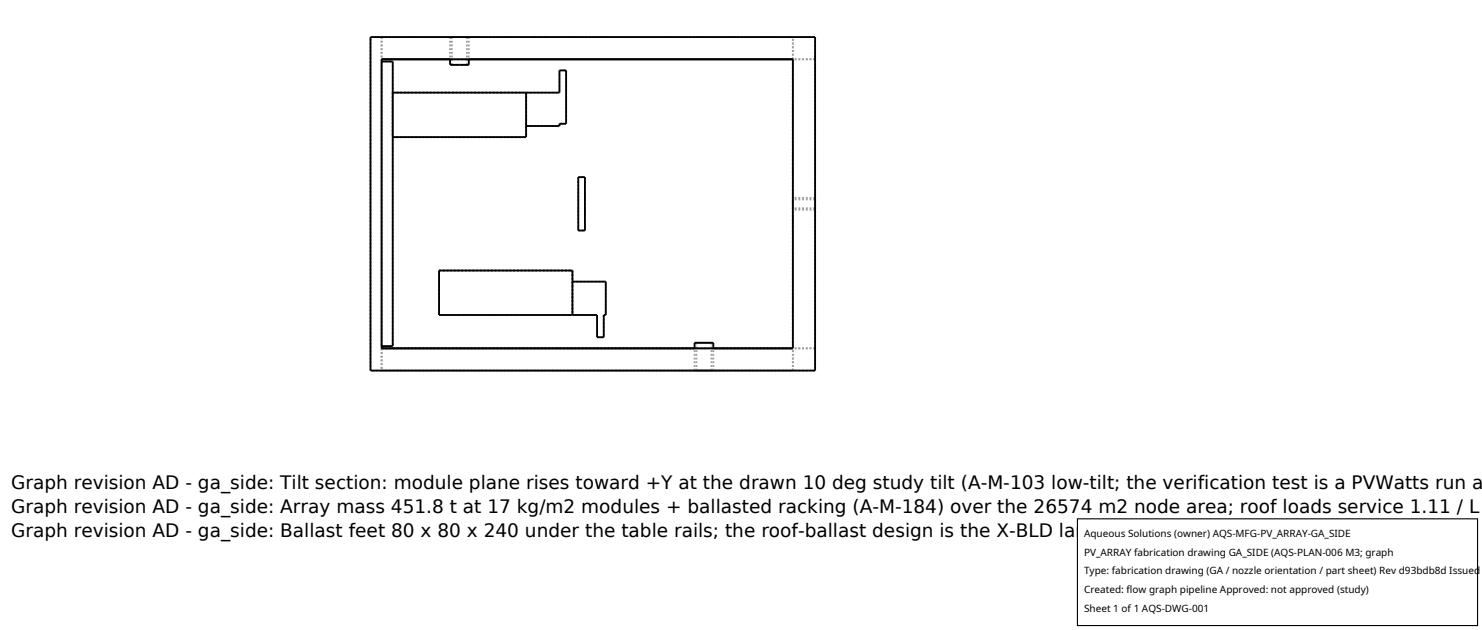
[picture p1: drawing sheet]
<svg xmlns="http://www.w3.org/2000/svg" width="212mm" height="90mm" viewBox="0 0 212 90" stroke-linecap="round" stroke-linejoin="round" font-family="sans-serif">
<defs><g id="words">
<g font-size="2.6">
<text x="1.6" y="69.8">Graph revision AD - ga_side: Tilt section: module plane rises toward +Y at the drawn 10 deg study tilt (A-M-103 low-tilt; the verification test is a PVWatts run a</text>
<text x="1.6" y="73.3">Graph revision AD - ga_side: Array mass 451.8 t at 17 kg/m2 modules + ballasted racking (A-M-184) over the 26574 m2 node area; roof loads service 1.11 / L</text>
<text x="1.6" y="76.7">Graph revision AD - ga_side: Ballast feet 80 x 80 x 240 under the table rails; the roof-ballast design is the X-BLD lane's (hold, W12)</text>
</g>
<g font-size="1.4">
<text x="154.8" y="76.6">Aqueous Solutions (owner) AQS-MFG-PV_ARRAY-GA_SIDE</text>
<text x="154.8" y="79.3">PV_ARRAY fabrication drawing GA_SIDE (AQS-PLAN-006 M3; graph</text>
<text x="154.8" y="82">Type: fabrication drawing (GA / nozzle orientation / part sheet) Rev d93bdb8d Issued</text>
<text x="154.8" y="84.7">Created: flow graph pipeline Approved: not approved (study)</text>
<text x="154.8" y="87.4">Sheet 1 of 1 AQS-DWG-001</text>
</g>
</g></defs>
<g fill="none" stroke="#a0a0a0" stroke-width=".26" stroke-dasharray=".3 .3" stroke-linecap="butt">
<path d="M52.9 5.3h63.5M54.5 8.5v41.2M54.5 5.3h58.7M54.5 5.3v3.2M54.5 8.8v40.6M54.5 8.5h58.7M54.5 8.8h1.6M56.1 8.8v40.6M56.1 13.2v6.4M56.1 13.2h19M56.1 19.6h19M64.3 8.5h2.7"/>
<path d="M64.3 5.3h1.3M64.3 5.3v3.2M64.5 9.3h1.1M64.5 5.3h1.1M64.5 5.3v4M65.6 5.3h1.4M65.6 9.3h1.1M65.6 5.3h1.1M66.7 9.3h-2.2M66.7 5.3h-2.2M66.7 5.3v4M67 9.3h-2.7"/>
<path d="M67 5.3h-2.7M67 5.3v3.2M75.1 13.2v4.8M75.1 18v1.6M75.1 13.2h4.8M75.1 18h4.8M79.9 17.7v.3M79.9 17.7h1M79.9 10.1h1M79.9 10.1v3.1M80.9 10.1v7.6M113.2 8.5h-58.7"/>
<path d="M113.2 8.5v41.2M113.2 8.5v-3.2M116.4 5.3v47.6M116.4 8.5v41.2M116.4 8.5h-3.2M62.7 38.6h19.1M62.7 38.6v6.4M81.8 38.6v1.6M82.6 25.3h.9M82.6 32.9h.9M82.6 25.3v7.6M83.5 25.3v7.6"/>
<path d="M113.2 29.1v.8M113.2 29.9v-1.6M113.2 28.3v.8M113.2 29.1v.6M113.2 29.7v-1.2M113.2 28.5v.6M116.4 29.1v.8M116.4 29.9v-1.6M116.4 28.3v.8M116.4 29.1v.6M116.4 29.7v-1.2M116.4 28.5v.6"/>
<path d="M116.4 28.3h-3.2M116.4 29.9h-3.2M116.4 28.5h-3.2M116.4 29.7h-3.2M52.9 52.9v-47.6M54.5 49.7h58.7M54.5 52.9h58.7M54.5 49.7v3.2M54.5 49.4h1.6M62.7 45h19.1M81.8 40.2h4.7M81.8 40.2v4.8"/>
<path d="M81.8 45h3.5M85.3 45v3.2M85.3 48.2h.9M86.2 45v3.2M86.2 45h.3M86.5 40.2v4.8M99.2 49.7h2.7M99.2 48.9h2.7M99.2 52.9h2.7M99.2 52.9v-3.2M99.5 48.9h2.1M99.5 52.9h2.1"/>
<path d="M99.5 52.9v-4M100.5 52.9h-1.3M100.5 48.9h-1M100.5 52.9h-1M101.6 48.9h-1.1M101.6 52.9h-1.1M101.6 52.9v-4M101.9 52.9h-1.4M101.9 52.9v-3.2M113.2 52.9v-3.2M116.4 52.9h-63.5M116.4 49.7h-3.2"/>
</g>
<path d="M52.9 5.3h63.5v47.6h-63.5zM54.5 8.5h58.7v41.2h-58.7zM54.5 8.8h1.6v40.6h-1.6M56.1 13.2h23.8v-3.1h1v7.6h-1v.3h-4.8M64.3 8.5v.8h2.7v-.8M75.1 13.2v6.4h-19M82.6 25.3h.9v7.6h-.9zM81.8 40.2h4.7v4.8h-.3v3.2h-.9v-3.2h-22.6v-6.4h19.1v6.4M99.2 49.7v-.8h2.7v.8" fill="none" stroke="#000" stroke-width=".26"/>
<path d="M153.9 74.1h57.1v15.2h-57.1z" fill="#fff" stroke="#000" stroke-width=".16"/>
<use href="#words"/>
</svg>
